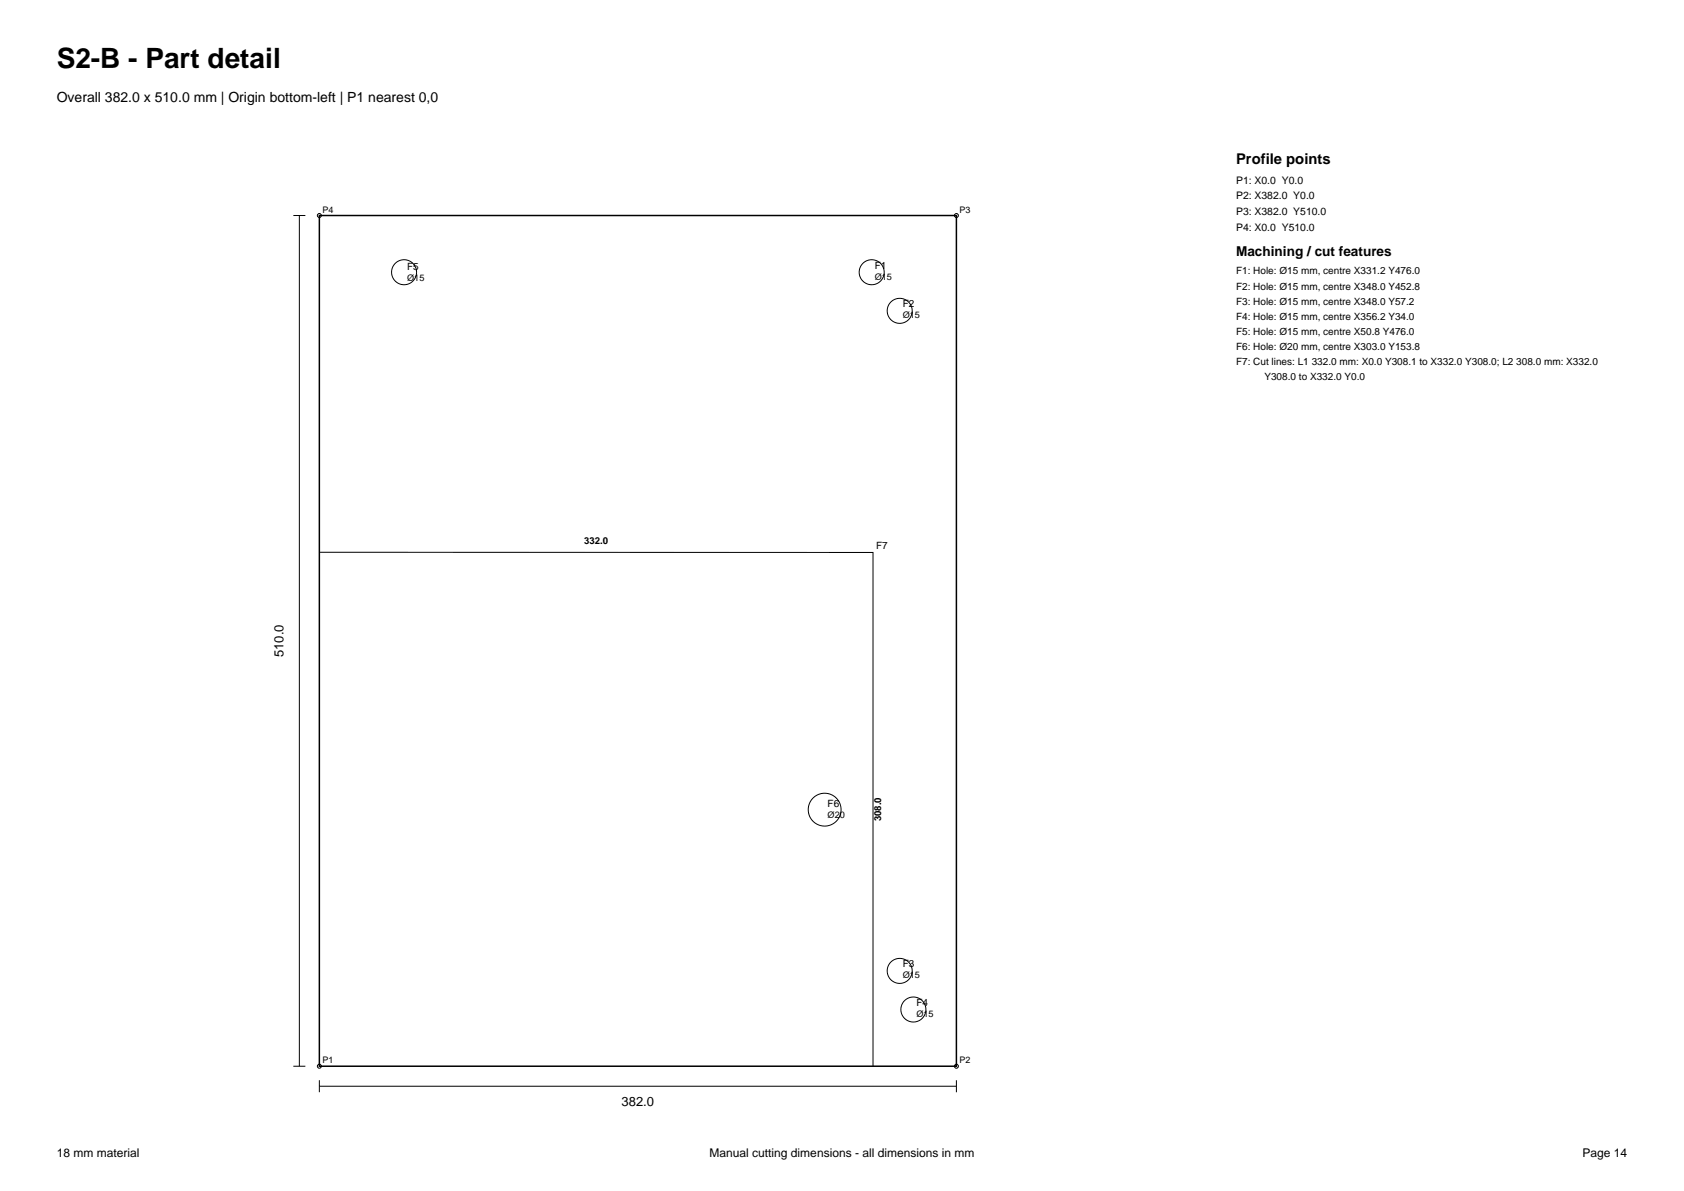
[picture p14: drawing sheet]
<svg xmlns="http://www.w3.org/2000/svg" width="297mm" height="210mm" viewBox="0 0 297 210" stroke-linecap="round" stroke-linejoin="round" font-family="sans-serif">
<defs><g id="words">
<text font-size="4.9" x="10" y="12">S2-B - Part detail</text>
<text font-size="2.6" x="218" y="29">Profile points</text>
<text font-size="2.5" x="10" y="18">Overall 382.0 x 510.0 mm | Origin bottom-left | P1 nearest 0,0</text>
<text font-size="2.4" x="218" y="45.2">Machining / cut features</text>
<g font-size="2.3">
<text x="50" y="115.9" transform="rotate(-90 50 115.9)">510.0</text>
<text x="109.6" y="195.1">382.0</text>
</g>
<g font-size="2.1">
<text x="10" y="204">18 mm material</text>
<text x="125.2" y="204">Manual cutting dimensions - all dimensions in mm</text>
<text x="279.1" y="204">Page 14</text>
</g>
<g font-size="1.8">
<text x="218" y="32.4">P1: X0.0 Y0.0</text>
<text x="218" y="35.1">P2: X382.0 Y0.0</text>
<text x="218" y="37.9">P3: X382.0 Y510.0</text>
<text x="218" y="40.7">P4: X0.0 Y510.0</text>
<text x="71.8" y="47.6">F5</text>
<text x="154.3" y="47.5">F1</text>
<text x="218" y="48.4">F1: Hole: Ø15 mm, centre X331.2 Y476.0</text>
<text x="218" y="51.1">F2: Hole: Ø15 mm, centre X348.0 Y452.8</text>
<text x="218" y="53.7">F3: Hole: Ø15 mm, centre X348.0 Y57.2</text>
<text x="159.2" y="54.2">F2</text>
<text x="218" y="56.3">F4: Hole: Ø15 mm, centre X356.2 Y34.0</text>
<text x="218" y="59">F5: Hole: Ø15 mm, centre X50.8 Y476.0</text>
<text x="218" y="61.6">F6: Hole: Ø20 mm, centre X303.0 Y153.8</text>
<text x="218" y="64.3">F7: Cut lines: L1 332.0 mm: X0.0 Y308.1 to X332.0 Y308.0; L2 308.0 mm: X332.0</text>
<text x="223" y="66.9">Y308.0 to X332.0 Y0.0</text>
<text x="154.5" y="96.9">F7</text>
<text x="146" y="142.2">F6</text>
<text x="159.2" y="170.6">F3</text>
<text x="161.6" y="177.4">F4</text>
</g>
<g font-size="1.7">
<text x="103" y="96">332.0</text>
<text x="155.4" y="144.8" transform="rotate(-90 155.4 144.8)">308.0</text>
</g>
<g font-size="1.6">
<text x="56.9" y="37.5">P4</text>
<text x="169.2" y="37.5">P3</text>
<text x="71.8" y="49.5">Ø15</text>
<text x="154.3" y="49.4">Ø15</text>
<text x="159.2" y="56.1">Ø15</text>
<text x="146" y="144.2">Ø20</text>
<text x="159.2" y="172.5">Ø15</text>
<text x="161.6" y="179.3">Ø15</text>
<text x="56.9" y="187.5">P1</text>
<text x="169.2" y="187.5">P2</text>
</g>
</g></defs>
<path d="M56.3 38h112.4v150h-112.4z" fill="none" stroke="#000" stroke-width=".26"/>
<g fill="none" stroke="#000" stroke-width=".18">
<path d="M51.7 38h2.2M52.8 38v150M56.3 97.4h97.7v90.6M51.7 188h2.2M56.3 191.5h112.4M56.3 190.5v2.1M168.7 190.5v2.1"/>
<circle cx="56.3" cy="38" r=".35"/>
<circle cx="168.7" cy="38" r=".35"/>
<circle cx="71.3" cy="48" r="2.21"/>
<circle cx="153.7" cy="48" r="2.21"/>
<circle cx="158.7" cy="54.8" r="2.21"/>
<circle cx="145.4" cy="142.8" r="2.9"/>
<circle cx="158.7" cy="171.2" r="2.21"/>
<circle cx="161.1" cy="178" r="2.21"/>
<circle cx="56.3" cy="188" r=".35"/>
<circle cx="168.7" cy="188" r=".35"/>
</g>
<use href="#words"/>
</svg>
